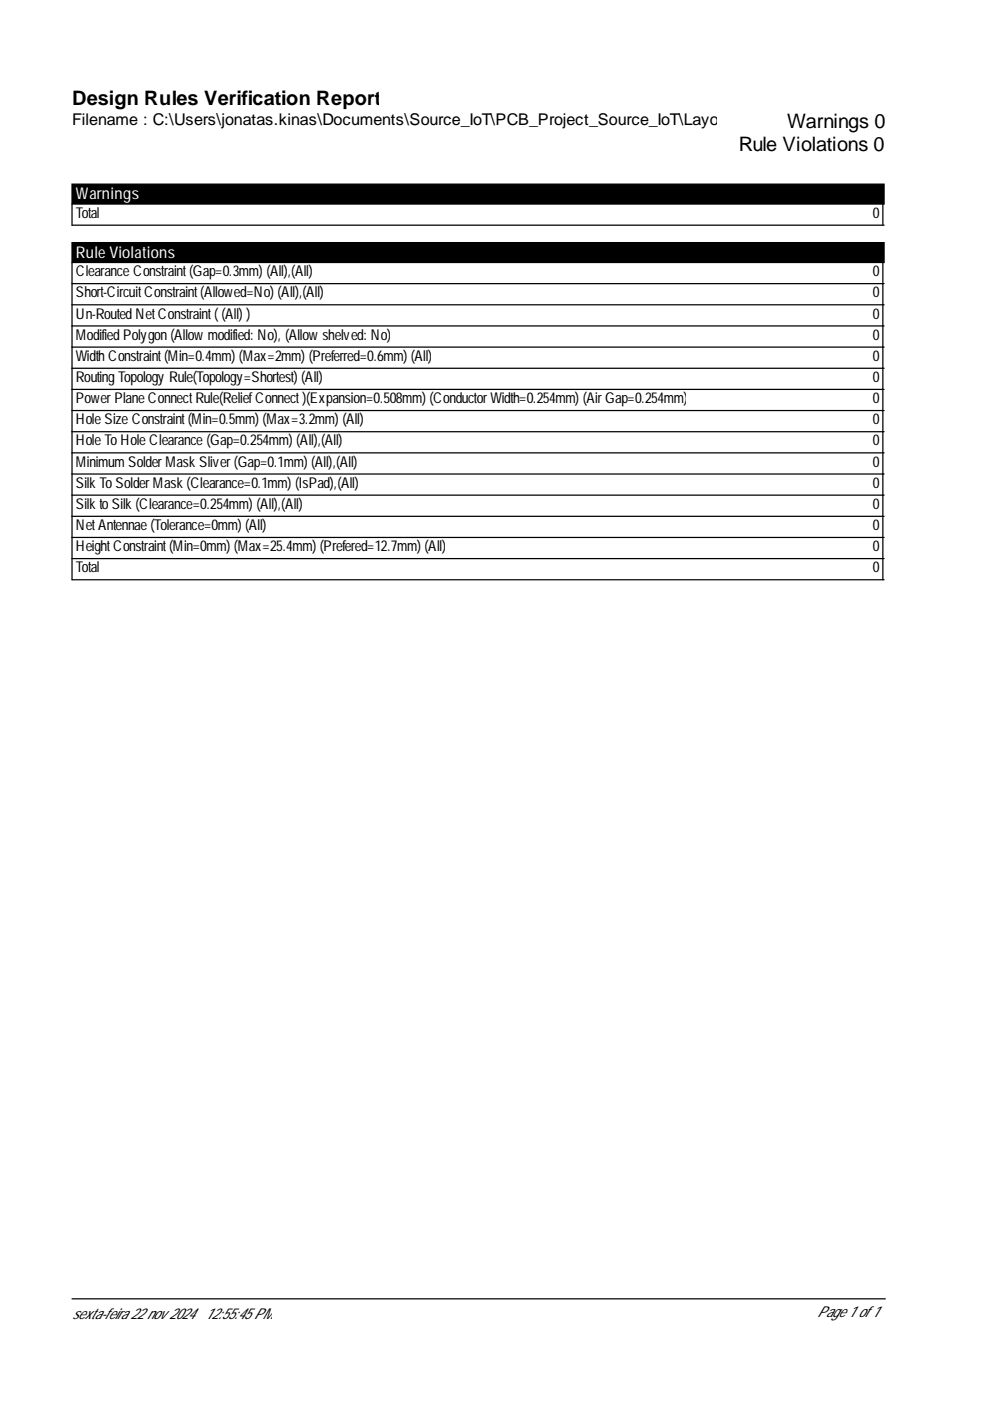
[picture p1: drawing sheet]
<svg xmlns="http://www.w3.org/2000/svg" width="210mm" height="297mm" viewBox="0 0 210 297" stroke-linecap="round" stroke-linejoin="round" font-family="sans-serif">
<defs><g id="words">
<g font-size="4.2">
<text x="15.3" y="22.3">Design Rules Verification Report</text>
<text x="166.9" y="27">Warnings 0</text>
<text x="156.6" y="32">Rule Violations 0</text>
</g>
<text font-size="3.4" x="15.3" y="26.6">Filename : C:\Users\jonatas.kinas\Documents\Source_IoT\PCB_Project_Source_IoT\Layo</text>
<g font-size="3.4" fill="#fff">
<text x="16.1" y="42.2">Warnings</text>
<text x="16.1" y="54.6">Rule Violations</text>
</g>
<g font-size="3.2">
<text x="16.1" y="46.2">Total</text>
<text x="185.1" y="46.2">0</text>
<text x="16.1" y="58.6">ClearanceConstraint(Gap=0.3mm) (All),(All)</text>
<text x="185.1" y="58.6">0</text>
<text x="16.1" y="63.1">Short-CircuitConstraint(Allowed=No) (All),(All)</text>
<text x="185.1" y="63.1">0</text>
<text x="16.1" y="67.5">Un-RoutedNetConstraint((All) )</text>
<text x="185.1" y="67.5">0</text>
<text x="16.1" y="72">ModifiedPolygon(Allowmodified: No), (Allowshelved: No)</text>
<text x="16.1" y="76.5">WidthConstraint(Min=0.4mm) (Max=2mm) (Preferred=0.6mm) (All)</text>
<text x="185.1" y="72">0</text>
<text x="185.1" y="76.5">0</text>
<text x="16.1" y="81">RoutingTopology Rule(Topology=Shortest) (All)</text>
<text x="185.1" y="81">0</text>
<text x="16.1" y="85.5">PowerPlaneConnectRule(ReliefConnect)(Expansion=0.508mm) (ConductorWidth=0.254mm) (AirGap=0.254mm)</text>
<text x="16.1" y="90">HoleSizeConstraint(Min=0.5mm) (Max=3.2mm) (All)</text>
<text x="185.1" y="85.5">0</text>
<text x="185.1" y="90">0</text>
<text x="16.1" y="94.4">HoleToHoleClearance(Gap=0.254mm) (All),(All)</text>
<text x="185.1" y="94.4">0</text>
<text x="16.1" y="98.9">MinimumSolderMaskSliver(Gap=0.1mm) (All),(All)</text>
<text x="185.1" y="98.9">0</text>
<text x="16.1" y="103.4">SilkToSolderMask(Clearance=0.1mm) (IsPad),(All)</text>
<text x="16.1" y="107.9">SilktoSilk(Clearance=0.254mm) (All),(All)</text>
<text x="185.1" y="103.4">0</text>
<text x="185.1" y="107.9">0</text>
<text x="16.1" y="112.4">NetAntennae(Tolerance=0mm) (All)</text>
<text x="185.1" y="112.4">0</text>
<text x="16.1" y="116.9">HeightConstraint(Min=0mm) (Max=25.4mm) (Prefered=12.7mm) (All)</text>
<text x="185.1" y="116.9">0</text>
<text x="16.1" y="121.4">Total</text>
<text x="185.1" y="121.4">0</text>
<text x="15.3" y="279.6">sexta-feira 22nov2024</text>
<text x="43.5" y="279.6">12:55:45PM</text>
<text x="173.2" y="279.3">Page1 of1</text>
</g>
</g></defs>
<path d="M15.3 39h172.1v4.3h-172.1zM15.3 51.4h172.1v4.3h-172.1z" fill="#000" stroke="#000" stroke-width=".26"/>
<g fill="none" stroke="#000" stroke-width=".26">
<path d="M15.3 43.3v4.4h172.1M15.3 55.7v67.2h172.1M187.2 43.3v4.4M187.2 55.7v67.2M15.3 60.1h172.1M15.3 64.6h172.1M15.3 69.1h172.1M15.3 73.6h172.1M15.3 78.1h172.1M15.3 82.6h172.1M15.3 87h172.1M15.3 91.5h172.1"/>
<path d="M15.3 96h172.1M15.3 100.5h172.1M15.3 105h172.1M15.3 109.5h172.1M15.3 114h172.1M15.3 118.4h172.1M15.3 275.4h172.4"/>
</g>
<use href="#words"/>
</svg>
